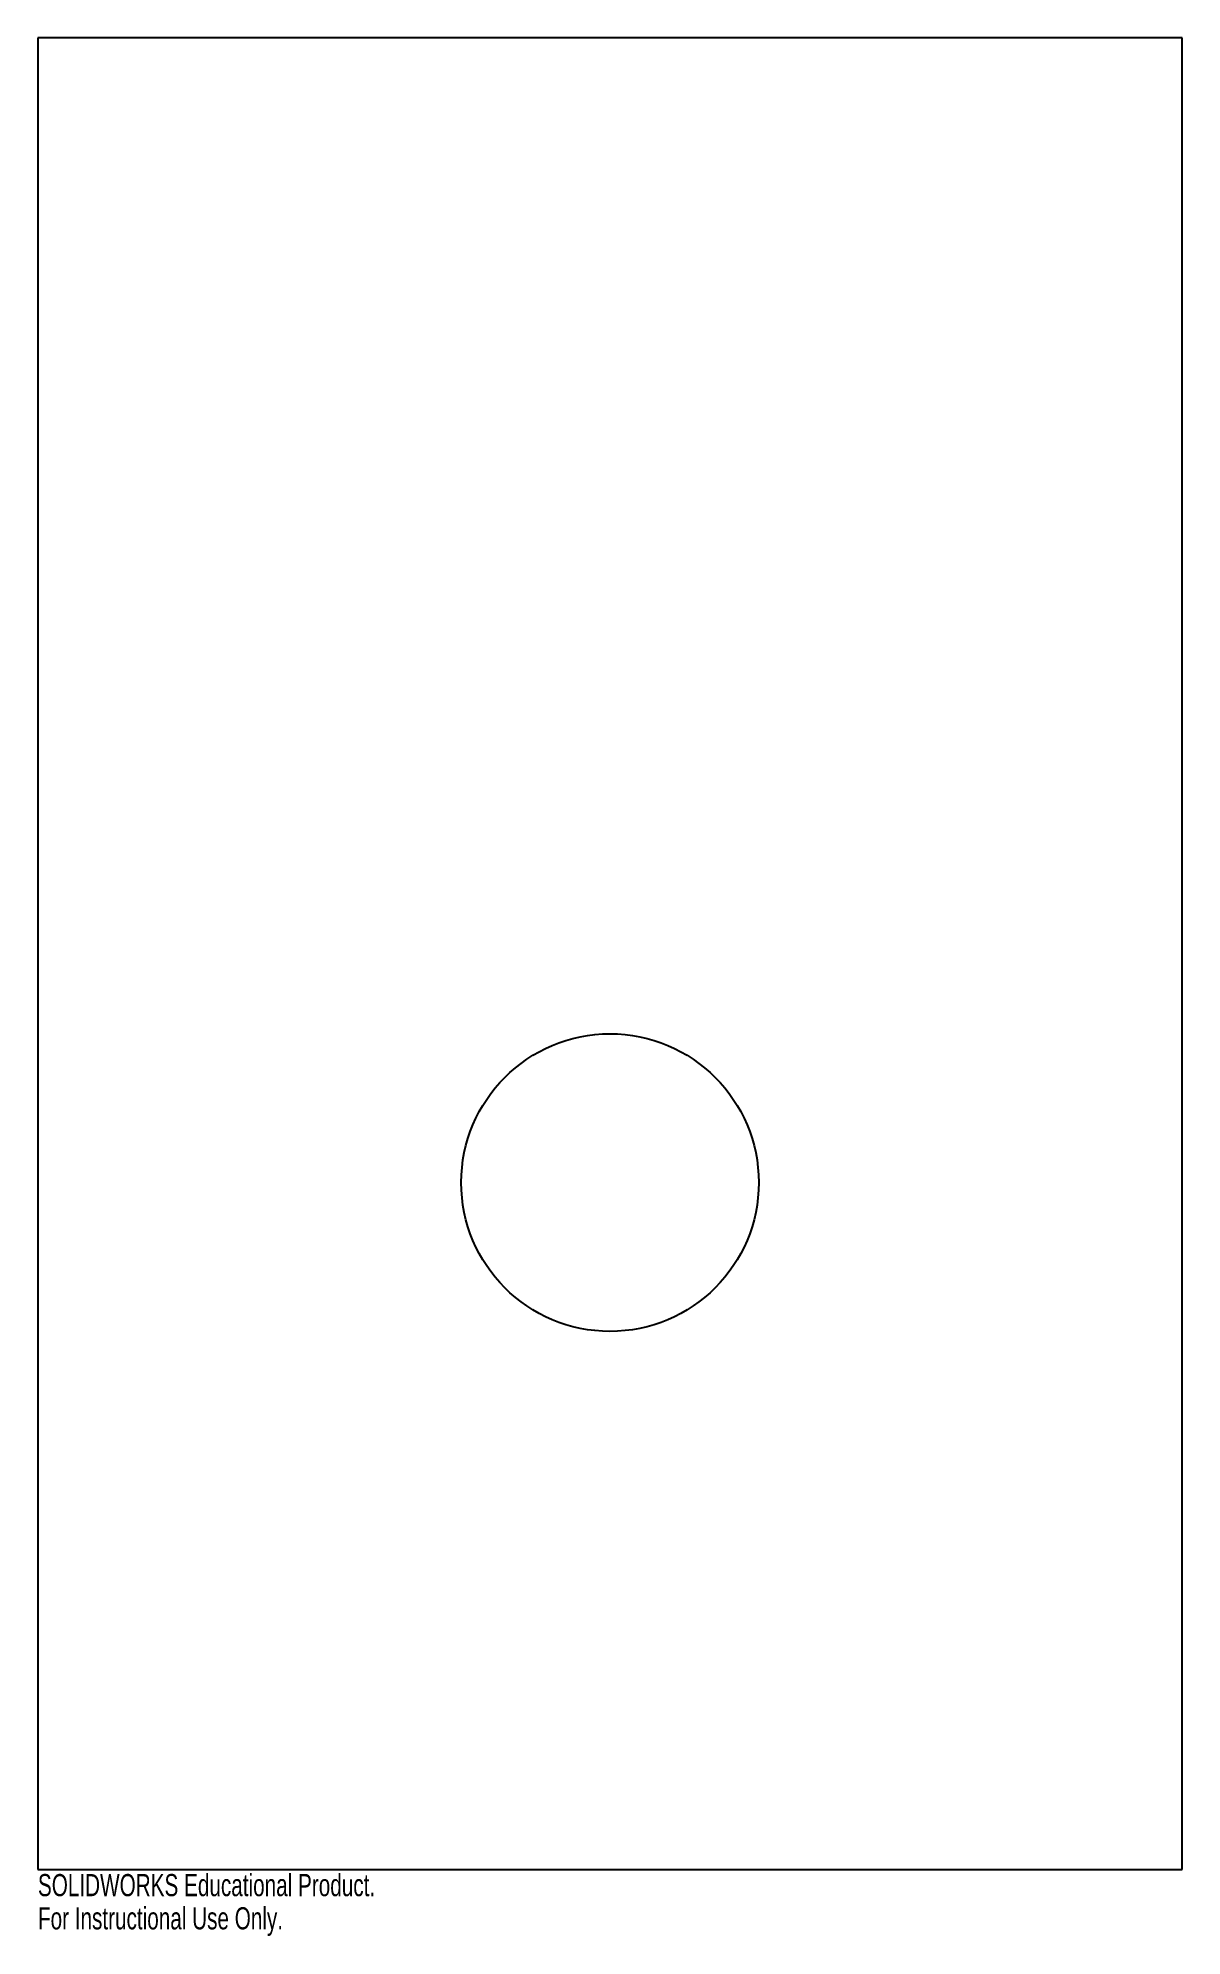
# Model space of a CAD drawing. Header units: millimetres. Extents: x 0 to 250, y -15 to 400.
import ezdxf

# ---------------------------------------------------------------- set-up
doc = ezdxf.new("R2010")
doc.units = ezdxf.units.MM
doc.layers.add('CORTE', color=7, linetype='Continuous')
doc.layers.add('INFORMACION_NO_CORTE', color=8, linetype='Continuous')
doc.styles.add('SLDTEXTSTYLE0', font='TXT', dxfattribs={"width": 0.7})

msp = doc.modelspace()

# ---------------------------------------------------------------- linework, layer by layer
at = {"layer": 'CORTE', "color": 7, "linetype": 'Continuous', "lineweight": 25}
for p, q in [((250, 400), (0, 400)), ((0, 400), (0, 0)), ((250, 0), (250, 400)), ((0, 0), (250, 0))]:
    msp.add_line(p, q, dxfattribs=at)
msp.add_circle((125, 150), 32.5, dxfattribs=at)

# ---------------------------------------------------------------- texts
at = {"layer": 'INFORMACION_NO_CORTE', "color": 7, "linetype": 'Continuous', "char_height": 4.8336, "attachment_point": 1, "style": 'SLDTEXTSTYLE0'}
for s, insert in [('SOLIDWORKS Educational Product.', (0, -1.02)), ('For Instructional Use Only.', (0, -8.27))]:
    msp.add_mtext(s, dxfattribs=dict(at, insert=insert))

doc.saveas('drawing.dxf')
